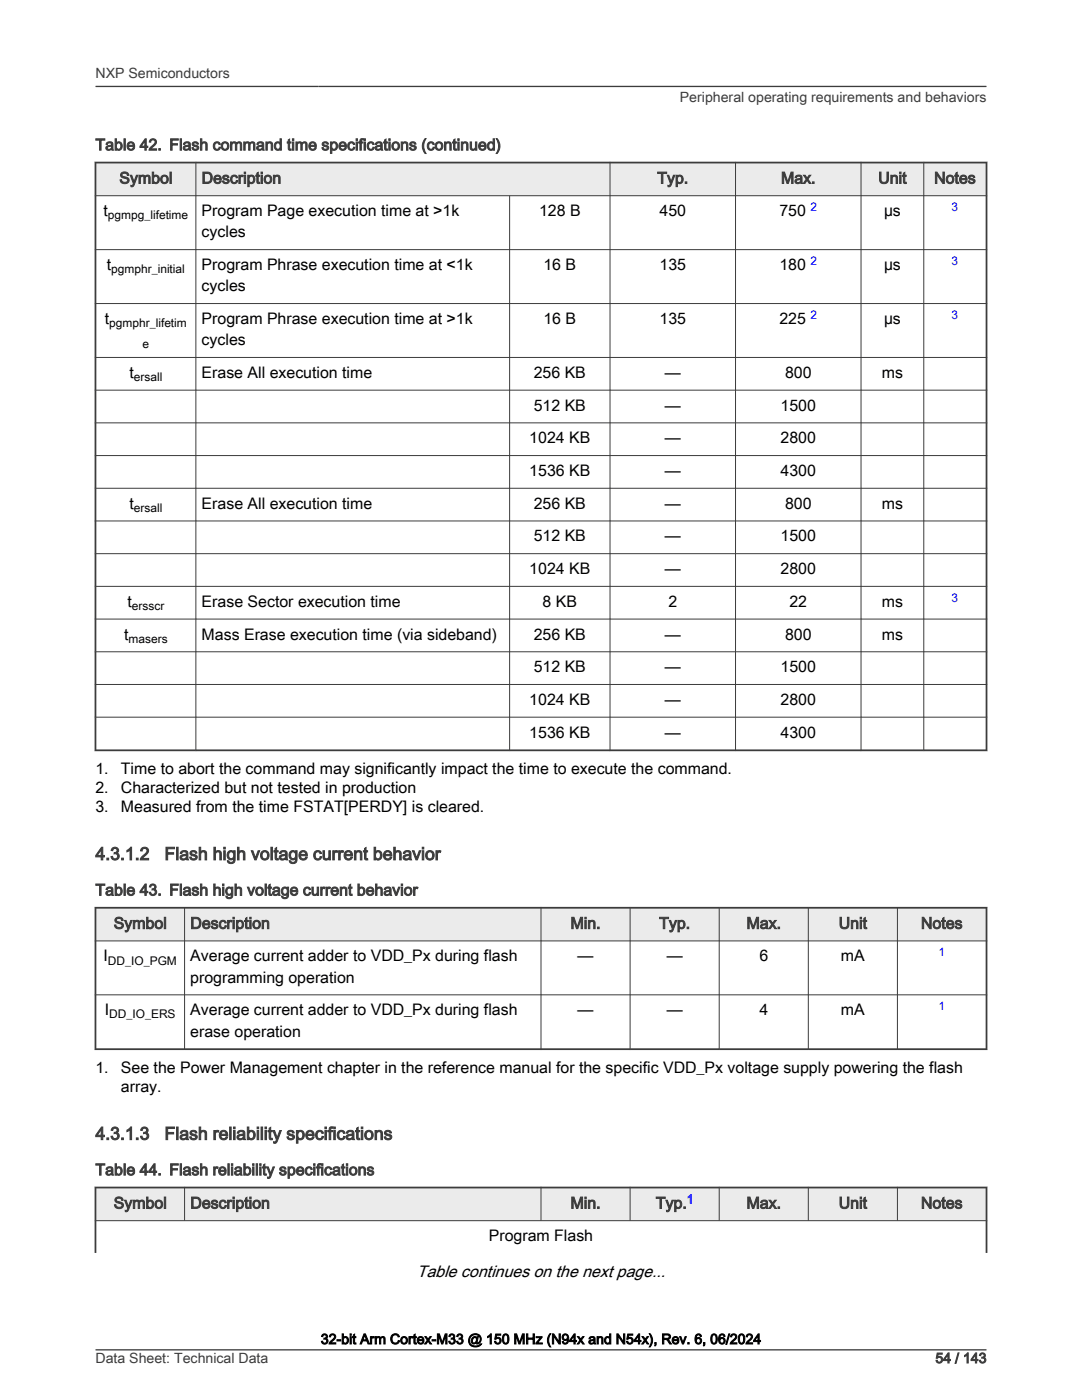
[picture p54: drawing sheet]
<svg xmlns="http://www.w3.org/2000/svg" width="216mm" height="279mm" viewBox="0 0 216 279" stroke-linecap="round" stroke-linejoin="round" font-family="sans-serif">
<defs><g id="words">
<g font-size="3.5" fill="#3c3c3c">
<text x="19" y="171.6">4.3.1.2</text>
<text x="32.8" y="171.6">Flash high voltage current behavior</text>
<text x="19" y="227.4">4.3.1.3</text>
<text x="32.8" y="227.4">Flash reliability specifications</text>
</g>
<text font-size="3.3" x="83.2" y="254.8">Table continues on the next page...</text>
<g font-size="3.2" fill="#3c3c3c">
<text x="19" y="30">Table 42. Flash command time specifications (continued)</text>
<text x="23.8" y="36.6">Symbol</text>
<text x="40.2" y="36.6">Description</text>
<text x="131.2" y="36.6">Typ.</text>
<text x="155.8" y="36.6">Max.</text>
<text x="175.2" y="36.6">Unit</text>
<text x="186.4" y="36.6">Notes</text>
<text x="19" y="178.7">Table 43. Flash high voltage current behavior</text>
<text x="22.7" y="185.3">Symbol</text>
<text x="38" y="185.3">Description</text>
<text x="113.8" y="185.3">Min.</text>
<text x="131.5" y="185.3">Typ.</text>
<text x="149" y="185.3">Max.</text>
<text x="167.4" y="185.3">Unit</text>
<text x="183.8" y="185.3">Notes</text>
<text x="19" y="234.5">Table 44. Flash reliability specifications</text>
<text x="22.7" y="241.2">Symbol</text>
<text x="38" y="241.2">Description</text>
<text x="113.8" y="241.2">Min.</text>
<text x="130.9" y="241.2">Typ.</text>
<text x="149" y="241.2">Max.</text>
<text x="167.4" y="241.2">Unit</text>
<text x="183.8" y="241.2">Notes</text>
</g>
<g font-size="3.2">
<text x="20.7" y="43.1">t</text>
<text x="40.2" y="43.1">Program Page execution time at &gt;1k</text>
<text x="40.2" y="47.4">cycles</text>
<text x="107.6" y="43.1">128 B</text>
<text x="131.6" y="43.1">450</text>
<text x="155.5" y="43.1">750</text>
<text x="176.4" y="43.1">µs</text>
<text x="21.3" y="53.9">t</text>
<text x="40.2" y="53.9">Program Phrase execution time at &lt;1k</text>
<text x="108.4" y="53.9">16 B</text>
<text x="131.6" y="53.9">135</text>
<text x="155.5" y="53.9">180</text>
<text x="176.4" y="53.9">µs</text>
<text x="40.2" y="58.1">cycles</text>
<text x="20.9" y="64.7">t</text>
<text x="40.2" y="64.7">Program Phrase execution time at &gt;1k</text>
<text x="108.4" y="64.7">16 B</text>
<text x="131.6" y="64.7">135</text>
<text x="155.5" y="64.7">225</text>
<text x="176.4" y="64.7">µs</text>
<text x="40.2" y="68.9">cycles</text>
<text x="25.8" y="75.4">t</text>
<text x="40.2" y="75.4">Erase All execution time</text>
<text x="106.5" y="75.4">256 KB</text>
<text x="132.7" y="75.4">—</text>
<text x="156.6" y="75.4">800</text>
<text x="176" y="75.4">ms</text>
<text x="106.5" y="82">512 KB</text>
<text x="132.7" y="82">—</text>
<text x="155.8" y="82">1500</text>
<text x="105.6" y="88.5">1024 KB</text>
<text x="132.7" y="88.5">—</text>
<text x="155.8" y="88.5">2800</text>
<text x="105.6" y="95">1536 KB</text>
<text x="132.7" y="95">—</text>
<text x="155.8" y="95">4300</text>
<text x="25.8" y="101.5">t</text>
<text x="40.2" y="101.5">Erase All execution time</text>
<text x="106.5" y="101.5">256 KB</text>
<text x="132.7" y="101.5">—</text>
<text x="156.6" y="101.5">800</text>
<text x="176" y="101.5">ms</text>
<text x="106.5" y="108.1">512 KB</text>
<text x="132.7" y="108.1">—</text>
<text x="155.8" y="108.1">1500</text>
<text x="105.6" y="114.6">1024 KB</text>
<text x="132.7" y="114.6">—</text>
<text x="155.8" y="114.6">2800</text>
<text x="25.4" y="121.1">t</text>
<text x="40.2" y="121.1">Erase Sector execution time</text>
<text x="108.3" y="121.1">8 KB</text>
<text x="133.4" y="121.1">2</text>
<text x="157.5" y="121.1">22</text>
<text x="176" y="121.1">ms</text>
<text x="24.8" y="127.6">t</text>
<text x="40.2" y="127.6">Mass Erase execution time (via sideband)</text>
<text x="106.5" y="127.6">256 KB</text>
<text x="132.7" y="127.6">—</text>
<text x="156.6" y="127.6">800</text>
<text x="176" y="127.6">ms</text>
<text x="106.5" y="134.2">512 KB</text>
<text x="132.7" y="134.2">—</text>
<text x="155.8" y="134.2">1500</text>
<text x="105.6" y="140.7">1024 KB</text>
<text x="132.7" y="140.7">—</text>
<text x="155.8" y="140.7">2800</text>
<text x="105.6" y="147.2">1536 KB</text>
<text x="132.7" y="147.2">—</text>
<text x="155.8" y="147.2">4300</text>
<text x="19" y="154.4">1.</text>
<text x="24.1" y="154.4">Time to abort the command may significantly impact the time to execute the command.</text>
<text x="19" y="158.2">2.</text>
<text x="24.1" y="158.2">Characterized but not tested in production</text>
<text x="19" y="162">3.</text>
<text x="24.1" y="162">Measured from the time FSTAT[PERDY] is cleared.</text>
<text x="20.7" y="191.9">I</text>
<text x="38" y="191.9">Average current adder to VDD_Px during flash</text>
<text x="115.3" y="191.9">—</text>
<text x="133" y="191.9">—</text>
<text x="151.5" y="191.9">6</text>
<text x="167.8" y="191.9">mA</text>
<text x="38" y="196.1">programming operation</text>
<text x="20.9" y="202.6">I</text>
<text x="38" y="202.6">Average current adder to VDD_Px during flash</text>
<text x="115.3" y="202.6">—</text>
<text x="133" y="202.6">—</text>
<text x="151.5" y="202.6">4</text>
<text x="167.8" y="202.6">mA</text>
<text x="38" y="206.9">erase operation</text>
<text x="19" y="214.1">1.</text>
<text x="24.1" y="214.1">See the Power Management chapter in the reference manual for the specific VDD_Px voltage supply powering the flash</text>
<text x="24.1" y="217.9">array.</text>
<text x="97.5" y="247.7">Program Flash</text>
</g>
<g font-size="2.8" fill="#3c3c3c">
<text x="19" y="15.6">NXP Semiconductors</text>
<text x="135.7" y="20.4">Peripheral operating requirements and behaviors</text>
<text x="19" y="272">Data Sheet: Technical Data</text>
<text x="186.7" y="272">54 / 143</text>
</g>
<text font-size="2.8" x="64" y="268.2">32-bit Arm Cortex-M33 @ 150 MHz (N94x and N54x), Rev. 6, 06/2024</text>
<g font-size="2.4">
<text x="21.5" y="43.8">pgmpg_lifetime</text>
<text x="22.2" y="54.5">pgmphr_initial</text>
<text x="21.8" y="65.3">pgmphr_lifetim</text>
<text x="28.5" y="69.5">e</text>
<text x="26.7" y="76.1">ersall</text>
<text x="26.7" y="102.2">ersall</text>
<text x="26.3" y="121.7">ersscr</text>
<text x="25.7" y="128.3">masers</text>
<text x="21.5" y="192.5">DD_IO_PGM</text>
<text x="21.8" y="203.3">DD_IO_ERS</text>
</g>
<g font-size="2.4" fill="#00f">
<text x="161.7" y="42.1">2</text>
<text x="189.9" y="42.1">3</text>
<text x="161.7" y="52.8">2</text>
<text x="189.9" y="52.8">3</text>
<text x="161.7" y="63.6">2</text>
<text x="189.9" y="63.6">3</text>
<text x="189.9" y="120.1">3</text>
<text x="187.3" y="190.8">1</text>
<text x="187.3" y="201.6">1</text>
<text x="137" y="240.1">1</text>
</g>
</g></defs>
<path d="M19 32.4h177.8v6.7h-177.8z" fill-rule="evenodd" fill="#ebebeb"/>
<path d="M18.9 32.4h178.1M19 32.3v117.6M196.8 32.3v117.6M18.9 149.7h178.1" fill="none" stroke="#3c3c3c" stroke-width=".35"/>
<g fill="none" stroke="#3c3c3c" stroke-width=".2">
<path d="M18.9 39.1h178.1M39.1 32.3v117.6M101.7 39v110.9M121.7 32.3v117.6M146.8 32.3v117.6M171.8 32.3v117.6M184.3 32.3v117.6M18.9 49.8h178.1M18.9 60.6h178.1M18.9 71.3h178.1M18.9 77.9h178.1M18.9 84.4h178.1"/>
<path d="M18.9 90.9h178.1M18.9 97.4h178.1M18.9 104h178.1M18.9 110.5h178.1M18.9 117h178.1M18.9 123.5h178.1M18.9 130.1h178.1M18.9 136.6h178.1M18.9 143.1h178.1"/>
</g>
<path d="M19 181.2h177.8v6.6h-177.8z" fill-rule="evenodd" fill="#ebebeb"/>
<path d="M18.9 181.2h178.1M19 181v28.6M196.8 181v28.6M18.9 209.4h178.1" fill="none" stroke="#3c3c3c" stroke-width=".35"/>
<path d="M18.9 187.8h178.1M18.9 198.5h178.1M36.8 181v28.6M107.9 181v28.6M125.7 181v28.6M143.5 181v28.6M161.3 181v28.6M179.1 181v28.6" fill="none" stroke="#3c3c3c" stroke-width=".2"/>
<path d="M19 237h177.8v6.6h-177.8z" fill-rule="evenodd" fill="#ebebeb"/>
<path d="M18.9 237h178.1M19 236.8v13.3M196.8 236.8v13.3" fill="none" stroke="#3c3c3c" stroke-width=".35"/>
<path d="M36.8 236.8v6.8M107.9 236.8v6.8M125.7 236.8v6.8M143.5 236.8v6.8M161.3 236.8v6.8M179.1 236.8v6.8M18.9 243.6h178.1" fill="none" stroke="#3c3c3c" stroke-width=".2"/>
<path d="M19 17.3h177.8M19.1 269.4h177.7" fill="none" stroke="#3c3c3c" stroke-width=".26"/>
<use href="#words"/>
</svg>
